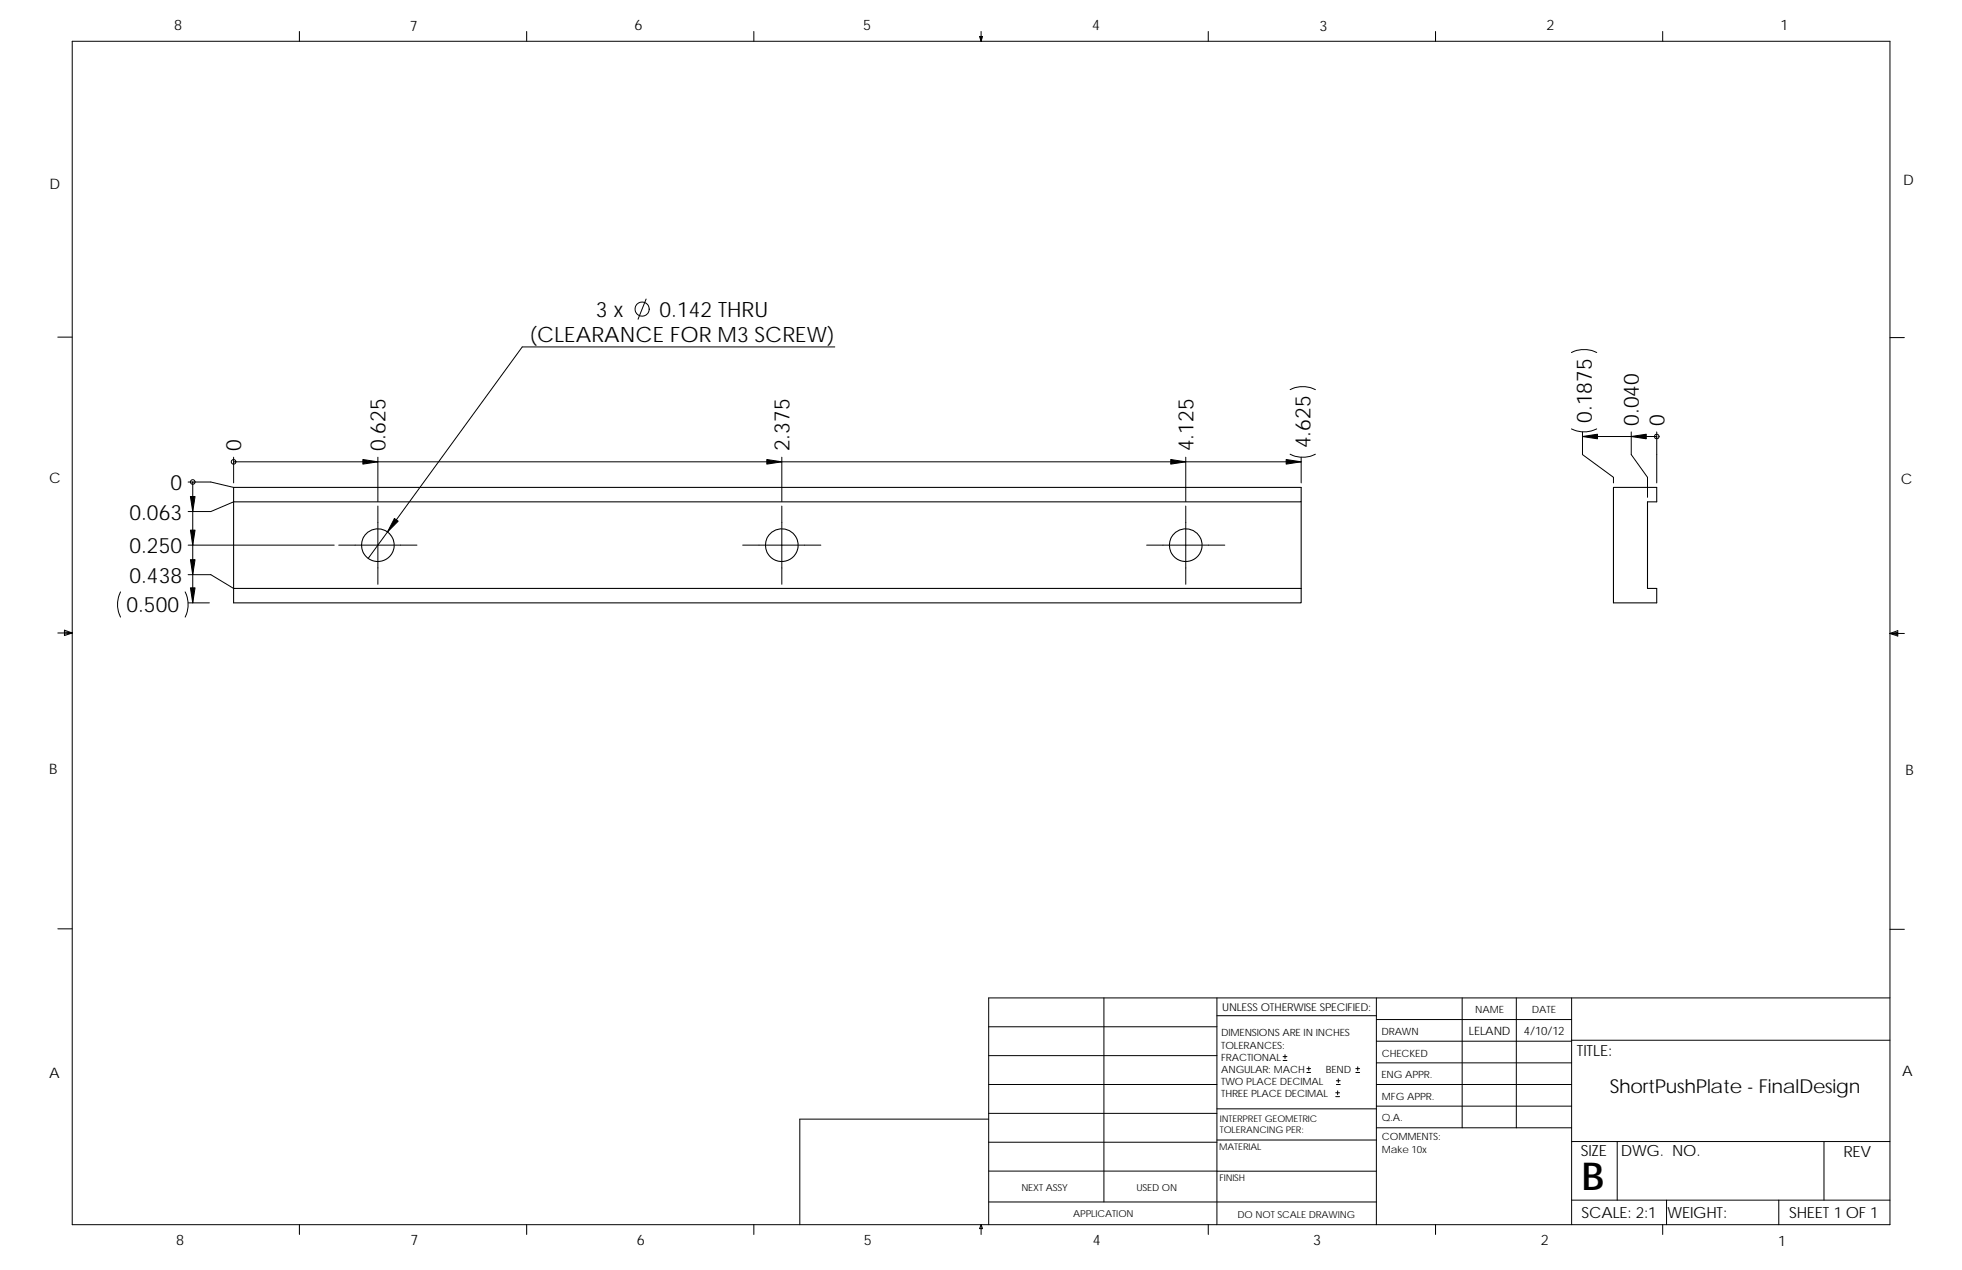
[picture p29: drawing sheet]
<svg xmlns="http://www.w3.org/2000/svg" width="432mm" height="279mm" viewBox="0 0 432 279" stroke-linecap="round" stroke-linejoin="round" font-family="sans-serif">
<defs><g id="words">
<text font-size="8.5" x="348.1" y="261.7">B</text>
<g font-size="4.7">
<text x="131.1" y="69.7">3 x</text>
<text x="145.1" y="69.7">0.142 THRU</text>
<text x="116.5" y="75.3">(CLEARANCE FOR M3 SCREW)</text>
<text x="350.3" y="93.1" transform="rotate(-90 350.3 93.1)">0.1875</text>
<text x="360.7" y="93.7" transform="rotate(-90 360.7 93.7)">0.040</text>
<text x="366.3" y="93.7" transform="rotate(-90 366.3 93.7)">0</text>
<text x="53.1" y="99.3" transform="rotate(-90 53.1 99.3)">0</text>
<text x="84.8" y="99.3" transform="rotate(-90 84.8 99.3)">0.625</text>
<text x="173.7" y="99.3" transform="rotate(-90 173.7 99.3)">2.375</text>
<text x="262.6" y="99.3" transform="rotate(-90 262.6 99.3)">4.125</text>
<text x="288.4" y="98.6" transform="rotate(-90 288.4 98.6)">4.625</text>
<text x="37.5" y="107.8">0</text>
<text x="28.5" y="114.3">0.063</text>
<text x="28.5" y="121.7">0.250</text>
<text x="28.5" y="128.2">0.438</text>
<text x="27.8" y="134.7">0.500</text>
</g>
<text font-size="4.2" x="354.3" y="240.4">ShortPushPlate - FinalDesign</text>
<g font-size="3.4">
<text x="347" y="232.3">TITLE:</text>
<text x="347.9" y="254.3">SIZE</text>
<text x="356.7" y="254.3">DWG. NO.</text>
<text x="405.7" y="254.4">REV</text>
<text x="348.1" y="267.9">SCALE: 2:1</text>
<text x="367" y="268">WEIGHT:</text>
<text x="393.8" y="267.9">SHEET 1 OF 1</text>
</g>
<g font-size="3.2">
<text x="38.3" y="6.7">8</text>
<text x="90.2" y="6.8">7</text>
<text x="139.7" y="6.5">6</text>
<text x="189.9" y="6.5">5</text>
<text x="240.4" y="6.6">4</text>
<text x="290.4" y="6.7">3</text>
<text x="340.4" y="6.6">2</text>
<text x="391.8" y="6.7">1</text>
<text x="10.9" y="41.6">D</text>
<text x="418.9" y="40.7">D</text>
<text x="10.8" y="106.3">C</text>
<text x="418.4" y="106.4">C</text>
<text x="10.8" y="170.2">B</text>
<text x="419.4" y="170.6">B</text>
<text x="10.8" y="237.2">A</text>
<text x="418.6" y="236.8">A</text>
<text x="38.8" y="273.9">8</text>
<text x="90.3" y="273.9">7</text>
<text x="140.2" y="273.8">6</text>
<text x="190.1" y="273.9">5</text>
<text x="240.5" y="273.8">4</text>
<text x="289" y="273.9">3</text>
<text x="339.1" y="273.9">2</text>
<text x="391.4" y="274.2">1</text>
</g>
<g font-size="2.5">
<text x="323.3" y="227.6">LELAND</text>
<text x="335.4" y="227.7">4/10/12</text>
</g>
<text font-size="2.4" x="269" y="222.4">UNLESS OTHERWISE SPECIFIED:</text>
<g font-size="2.2">
<text x="304" y="227.7">DRAWN</text>
<text x="324.7" y="222.9">NAME</text>
<text x="337.2" y="222.9">DATE</text>
<text x="268.8" y="228">DIMENSIONS ARE IN INCHES</text>
<text x="268.8" y="230.7">TOLERANCES:</text>
<text x="268.8" y="233.3">FRACTIONAL</text>
<text x="304.1" y="232.6">CHECKED</text>
<text x="268.8" y="236">ANGULAR: MACH</text>
<text x="268.8" y="238.6">TWO PLACE DECIMAL</text>
<text x="291.8" y="236">BEND</text>
<text x="304" y="237.2">ENG APPR.</text>
<text x="268.8" y="241.3">THREE PLACE DECIMAL</text>
<text x="304.1" y="242">MFG APPR.</text>
<text x="304.1" y="246.7">Q.A.</text>
<text x="304.1" y="250.9">COMMENTS:</text>
<text x="304.1" y="253.6">Make 10x</text>
</g>
<g font-size="2.1">
<text x="224.8" y="262">NEXT ASSY</text>
<text x="250.1" y="262">USED ON</text>
<text x="236.2" y="267.8">APPLICATION</text>
<text x="272.4" y="267.9">DO NOT SCALE DRAWING</text>
</g>
<g font-size="2">
<text x="268.5" y="249.4">TOLERANCING PER:</text>
<text x="268.5" y="246.8">INTERPRET GEOMETRIC</text>
<text x="268.3" y="252.9">MATERIAL</text>
<text x="268.4" y="259.7">FINISH</text>
</g>
</g></defs>
<g fill="none" stroke="#000" stroke-width=".22">
<path d="M15.9 9.1h400v260.3h-400zM65.9 6.9v2.2M115.9 6.9v2.2M165.9 6.9v2.2M215.6 8h.6l-.3 1.1zM215.7 8l.2 1.1M215.9 6.9v2.2M216 8l-.1 1.1M265.9 6.9v2.2M315.9 6.9v2.2M365.9 6.9v2.2M12.7 74.2h3.2"/>
<path d="M142.2 65.8l-1.8 4.4M183.7 76.3h-68.8l-33.9 46.6M345.8 77.6a6.3 6.3 0 0 1 5.6 0M415.9 74.3h3.2M283.9 99.9a6.1 6.1 0 0 0 5.6 0M283.9 85.7a6.1 6.1 0 0 1 5.6 0M345.8 94.4a6.2 6.2 0 0 0 5.6 0M348.3 96h16.3M348.3 95v5l6.8 5v1.2M359 95v5l3.6 5v4.4M364.6 96h.1M364.6 95v11.2"/>
<path d="M41.4 119.9h32.2M41.4 106h5l5 1.2M42.4 106h.1M42.4 106v26.6M51.4 110.4l-5 2.1h-5M51.4 101.6h.1M51.4 100.6v5.6M51.4 101.6h235M74.5 119.9h17.3M83.2 100.6v9.7M83.2 111.3v17.2M163.4 119.9h17.3"/>
<path d="M172.1 100.6v9.7M172.1 111.3v17.2M252.3 119.9h17.3M261 100.6v9.7M261 111.3v17.2M286.4 100.6v5.6M12.7 139.3h3.2M14.2 138.6l1.7 .7-1.7 .5zM14.2 139l1.7 .3M15.9 139.3l-1.7 .2M26.5 130.2a6.2 6.2 0 0 0 0 5.6M40.7 130.2a6.2 6.2 0 0 1 0 5.6"/>
<path d="M41.4 132.6h4.7M41.4 126.4h5l5 3.1M415.9 139.4h3.2M415.9 139.4l1.8-.7v1.2zM415.9 139.4l1.8 .2M417.7 139.1l-1.8 .3M12.7 204.3h3.2M243 219.5v44.9M267.8 219.5v49.9M302.9 219.5v49.9M321.8 219.5v28.6M333.7 219.5v28.6"/>
<path d="M345.9 219.5v49.9M415.9 204.4h3.2M415.9 219.5h-198.3v49.9M217.6 238.6h50.2M217.6 232.2h50.2M217.6 225.9h50.2M267.8 223.5h35.1M282.4 233.3h.8M282.4 232.5h.8M282.8 232v.9M287.6 235.9h.8M287.6 235.1h.8"/>
<path d="M288 234.7v.8M294.1 238.6h.9M294.1 237.8h.9M294.4 240v.8M294.5 237.3v.9M298.4 235.9h.8M298.4 235.1h.8M298.8 234.7v.8M302.9 238.6h43M302.9 233.8h43M302.9 229.1h43M302.9 224.3h43"/>
<path d="M345.9 228.9h70M217.6 257.6l85.3 .1M217.6 251.3h50.2M217.6 244.9h50.2M217.6 246.2h-41.6v23.2M267.8 250.8h35.1M267.8 243.9h35.1M294 241.3h.8M294 240.4h.8M302.9 248.1h43M302.9 243.4h43M345.9 251.1h70"/>
<path d="M355.9 251.1v12.9M401.4 251.1v12.9M65.9 269.4v2.2M115.9 269.4v2.2M165.9 269.4v2.2M215.9 269.4l.3 .9h-.6zM215.9 269.4v2.2M217.6 264.4h85.3M265.9 269.4v2.2M315.9 269.4v2.2M345.9 264h70M365.9 269.4v2.2"/>
<path d="M366.8 264v5.4M391.5 264v5.4"/>
<circle cx="141.3" cy="68" r="1.56"/>
<circle cx="364.6" cy="96" r=".51"/>
<circle cx="42.4" cy="106" r=".51"/>
<circle cx="51.4" cy="101.6" r=".51"/>
</g>
<g fill="none" stroke="#000" stroke-width=".23">
<path d="M51.4 110.4h235v-3.2h-235v25.4h235v-3.1M286.4 110.4v19.1M355.1 107.2h9.5v3.2h-2v19.1h2v3.1h-9.5zM51.4 129.5h235"/>
<circle cx="83.2" cy="119.9" r="3.6"/>
<circle cx="172.1" cy="119.9" r="3.6"/>
<circle cx="261" cy="119.9" r="3.6"/>
</g>
<g fill="#000" stroke="#000" stroke-width=".22">
<path d="M348.3 96l3.3-.5v1z" fill-rule="evenodd"/>
<path d="M359 96l3.3-.5v1z" fill-rule="evenodd"/>
<path d="M41.9 109.2h1l-.5 3.3z" fill-rule="evenodd"/>
<path d="M41.9 116.6h1l-.5 3.3z" fill-rule="evenodd"/>
<path d="M79.9 101.1l3.3 .5-3.3 .5z" fill-rule="evenodd"/>
<path d="M86.8 114.1l.8 .6-2.3 2.3z" fill-rule="evenodd"/>
<path d="M168.8 101.1l3.3 .5-3.3 .5z" fill-rule="evenodd"/>
<path d="M257.7 101.1l3.3 .5-3.3 .5z" fill-rule="evenodd"/>
<path d="M283.1 101.1l3.3 .5-3.3 .5z" fill-rule="evenodd"/>
<path d="M41.9 123.1h1l-.5 3.3z" fill-rule="evenodd"/>
<path d="M41.9 129.3h1l-.5 3.3z" fill-rule="evenodd"/>
</g>
<use href="#words"/>
</svg>
